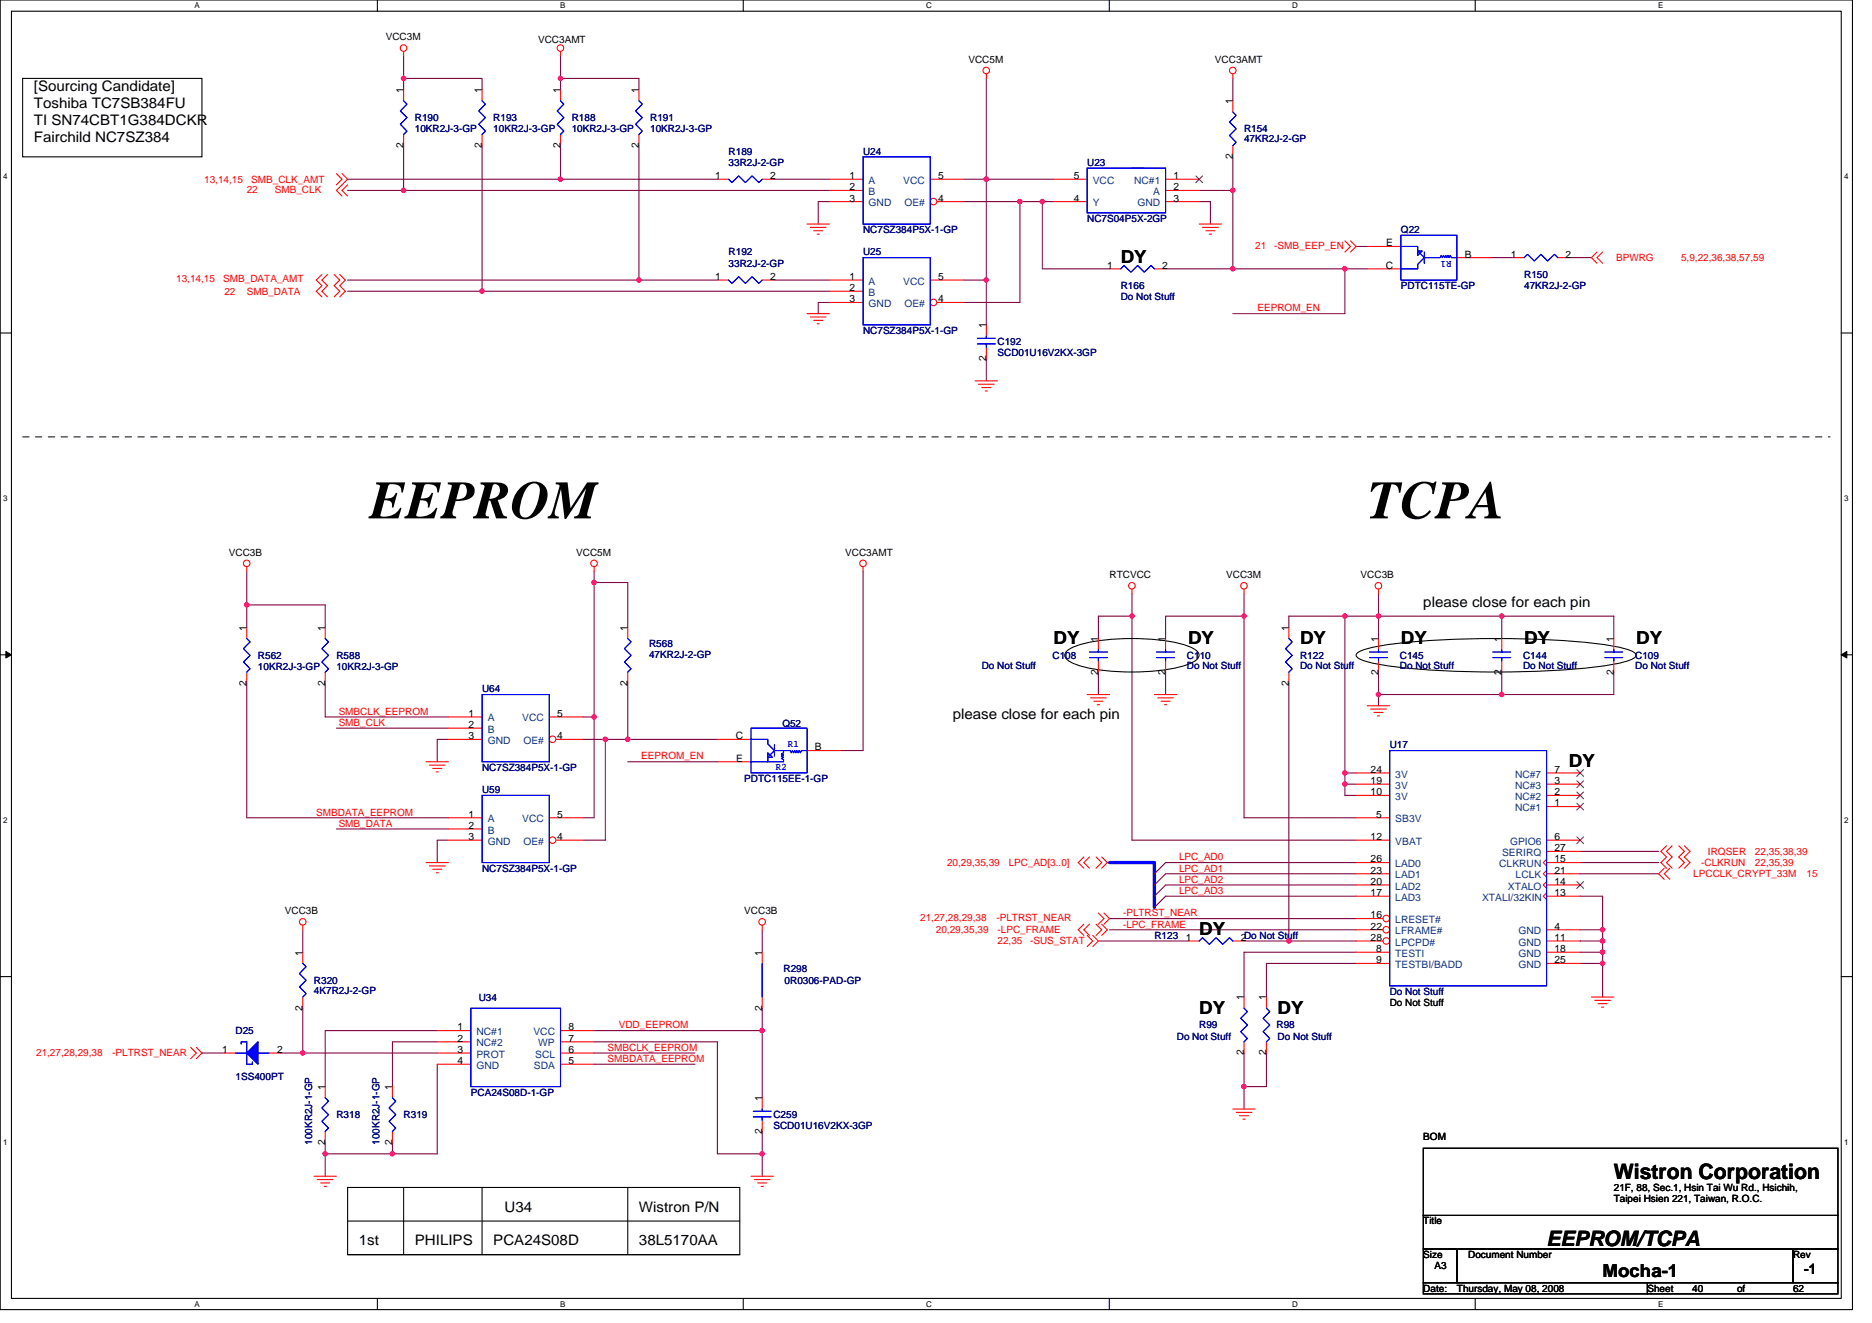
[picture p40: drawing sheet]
<svg xmlns="http://www.w3.org/2000/svg" width="297mm" height="210mm" viewBox="0 0 297 210" stroke-linecap="round" stroke-linejoin="round" font-family="sans-serif">
<defs><g id="words">
<g font-size="8.5">
<text x="58.7" y="82.3">EEPROM</text>
<text x="217" y="82.3">TCPA</text>
</g>
<g font-size="3.4">
<text x="256.1" y="187.1">Wistron Corporation</text>
<text x="245.4" y="197.8">EEPROM/TCPA</text>
</g>
<g font-size="2.8">
<text x="177.8" y="41.8">DY</text>
<text x="167.2" y="102.2">DY</text>
<text x="188.5" y="102.2">DY</text>
<text x="206.3" y="102.2">DY</text>
<text x="222.3" y="102.2">DY</text>
<text x="241.8" y="102.2">DY</text>
<text x="259.6" y="102.2">DY</text>
<text x="249" y="121.8">DY</text>
<text x="190.3" y="148.4">DY</text>
<text x="190.3" y="160.9">DY</text>
<text x="202.7" y="160.9">DY</text>
<text x="254.3" y="202.7">Mocha-1</text>
</g>
<g font-size="2.3">
<text x="5.4" y="14.5">[Sourcing Candidate]</text>
<text x="5.4" y="17.2">Toshiba TC7SB384FU</text>
<text x="5.4" y="19.9">TI SN74CBT1G384DCKR</text>
<text x="5.4" y="22.5">Fairchild NC7SZ384</text>
<text x="225.8" y="96.3">please close for each pin</text>
<text x="151.2" y="114.1">please close for each pin</text>
<text x="56.9" y="197.7">1st</text>
<text x="65.8" y="197.7">PHILIPS</text>
<text x="78.3" y="197.7">PCA24S08D</text>
<text x="80" y="192.3">U34</text>
<text x="101.4" y="197.7">38L5170AA</text>
<text x="101.4" y="192.3">Wistron P/N</text>
<text x="286.3" y="202.2">-1</text>
</g>
<g font-size="1.6">
<text x="61.2" y="6.4">VCC3M</text>
<text x="85.4" y="6.8">VCC3AMT</text>
<text x="153.7" y="9.9">VCC5M</text>
<text x="192.8" y="9.9">VCC3AMT</text>
<text x="64" y="14.8" transform="rotate(-90 64 14.8)">1</text>
<text x="76.5" y="14.8" transform="rotate(-90 76.5 14.8)">1</text>
<text x="88.9" y="14.8" transform="rotate(-90 88.9 14.8)">1</text>
<text x="101.4" y="14.8" transform="rotate(-90 101.4 14.8)">1</text>
<text x="195.6" y="16.5" transform="rotate(-90 195.6 16.5)">1</text>
<text x="64" y="23.5" transform="rotate(-90 64 23.5)">2</text>
<text x="76.5" y="23.5" transform="rotate(-90 76.5 23.5)">2</text>
<text x="88.9" y="23.5" transform="rotate(-90 88.9 23.5)">2</text>
<text x="101.4" y="23.5" transform="rotate(-90 101.4 23.5)">2</text>
<text x="113.5" y="28.4">1</text>
<text x="122.2" y="28.4">2</text>
<text x="134.8" y="28.4">1</text>
<text x="148.9" y="28.4">5</text>
<text x="170.4" y="28.4">5</text>
<text x="186.2" y="28.4">1</text>
<text x="195.6" y="25.3" transform="rotate(-90 195.6 25.3)">2</text>
<text x="134.8" y="30.2">2</text>
<text x="134.8" y="32">3</text>
<text x="148.9" y="32">4</text>
<text x="170.4" y="32">4</text>
<text x="186.2" y="30.2">2</text>
<text x="186.2" y="32">3</text>
<text x="220" y="39.1">E</text>
<text x="232.4" y="40.9">B</text>
<text x="239.7" y="40.9">1</text>
<text x="248.4" y="40.9">2</text>
<text x="113.5" y="44.4">1</text>
<text x="122.2" y="44.4">2</text>
<text x="134.8" y="44.4">1</text>
<text x="134.8" y="46.2">2</text>
<text x="134.8" y="48">3</text>
<text x="148.9" y="48">4</text>
<text x="148.9" y="44.4">5</text>
<text x="175.7" y="42.7">1</text>
<text x="184.4" y="42.7">2</text>
<text x="219.9" y="42.7">C</text>
<text x="156.5" y="52.1" transform="rotate(-90 156.5 52.1)">1</text>
<text x="156.5" y="57.3" transform="rotate(-90 156.5 57.3)">2</text>
<text x="36.3" y="88.2">VCC3B</text>
<text x="91.4" y="88.2">VCC5M</text>
<text x="134.1" y="88.2">VCC3AMT</text>
<text x="176.1" y="91.7">RTCVCC</text>
<text x="194.6" y="91.7">VCC3M</text>
<text x="215.9" y="91.7">VCC3B</text>
<text x="39.1" y="100.1" transform="rotate(-90 39.1 100.1)">1</text>
<text x="51.6" y="100.1" transform="rotate(-90 51.6 100.1)">1</text>
<text x="99.6" y="100.1" transform="rotate(-90 99.6 100.1)">1</text>
<text x="174.3" y="101.9" transform="rotate(-90 174.3 101.9)">1</text>
<text x="184.9" y="101.9" transform="rotate(-90 184.9 101.9)">1</text>
<text x="204.5" y="100.1" transform="rotate(-90 204.5 100.1)">1</text>
<text x="218.7" y="101.9" transform="rotate(-90 218.7 101.9)">1</text>
<text x="238.3" y="101.9" transform="rotate(-90 238.3 101.9)">1</text>
<text x="256" y="101.9" transform="rotate(-90 256 101.9)">1</text>
<text x="174.3" y="107.1" transform="rotate(-90 174.3 107.1)">2</text>
<text x="184.9" y="107.1" transform="rotate(-90 184.9 107.1)">2</text>
<text x="218.7" y="107.1" transform="rotate(-90 218.7 107.1)">2</text>
<text x="238.3" y="107.1" transform="rotate(-90 238.3 107.1)">2</text>
<text x="256" y="107.1" transform="rotate(-90 256 107.1)">2</text>
<text x="39.1" y="108.8" transform="rotate(-90 39.1 108.8)">2</text>
<text x="51.6" y="108.8" transform="rotate(-90 51.6 108.8)">2</text>
<text x="74.4" y="113.8">1</text>
<text x="88.4" y="113.8">5</text>
<text x="99.6" y="108.8" transform="rotate(-90 99.6 108.8)">2</text>
<text x="204.5" y="108.8" transform="rotate(-90 204.5 108.8)">2</text>
<text x="74.4" y="115.5">2</text>
<text x="74.4" y="117.3">3</text>
<text x="88.4" y="117.3">4</text>
<text x="116.8" y="117.3">C</text>
<text x="129.3" y="119.1">B</text>
<text x="116.8" y="120.9">E</text>
<text x="217.5" y="124.4">19</text>
<text x="217.5" y="122.7">24</text>
<text x="246.7" y="124.4">3</text>
<text x="246.7" y="122.7">7</text>
<text x="74.4" y="129.8">1</text>
<text x="74.4" y="131.6">2</text>
<text x="88.4" y="129.8">5</text>
<text x="217.5" y="126.2">10</text>
<text x="218.4" y="129.8">5</text>
<text x="246.7" y="128">1</text>
<text x="246.7" y="126.2">2</text>
<text x="74.4" y="133.3">3</text>
<text x="88.4" y="133.3">4</text>
<text x="217.5" y="133.3">12</text>
<text x="217.5" y="136.9">26</text>
<text x="246.7" y="136.9">15</text>
<text x="246.7" y="133.3">6</text>
<text x="246.7" y="135.1">27</text>
<text x="217.5" y="142.2">17</text>
<text x="217.5" y="140.4">20</text>
<text x="217.5" y="138.7">23</text>
<text x="246.7" y="140.4">14</text>
<text x="246.7" y="138.7">21</text>
<text x="246.7" y="142.2">13</text>
<text x="45.2" y="145.1">VCC3B</text>
<text x="118.1" y="145.1">VCC3B</text>
<text x="188.1" y="149.3">1</text>
<text x="196.9" y="149.3">2Do Not Stuff</text>
<text x="217.5" y="145.8">16</text>
<text x="217.5" y="147.6">22</text>
<text x="217.5" y="149.3">28</text>
<text x="246.7" y="147.6">4</text>
<text x="246.7" y="149.3">11</text>
<text x="48" y="151.7" transform="rotate(-90 48 151.7)">1</text>
<text x="120.9" y="151.7" transform="rotate(-90 120.9 151.7)">1</text>
<text x="218.4" y="151.1">8</text>
<text x="218.4" y="152.9">9</text>
<text x="246.7" y="151.1">18</text>
<text x="246.7" y="152.9">25</text>
<text x="48" y="160.4" transform="rotate(-90 48 160.4)">2</text>
<text x="120.9" y="160.4" transform="rotate(-90 120.9 160.4)">2</text>
<text x="197.4" y="158.8" transform="rotate(-90 197.4 158.8)">1</text>
<text x="200.9" y="158.8" transform="rotate(-90 200.9 158.8)">1</text>
<text x="220.5" y="159.7">Do Not Stuff</text>
<text x="35.2" y="167.1">1</text>
<text x="44" y="167.1">2</text>
<text x="72.6" y="163.6">1</text>
<text x="72.6" y="165.3">2</text>
<text x="72.6" y="167.1">3</text>
<text x="90.2" y="167.1">6</text>
<text x="90.2" y="163.6">8</text>
<text x="90.2" y="165.3">7</text>
<text x="197.4" y="167.5" transform="rotate(-90 197.4 167.5)">2</text>
<text x="200.9" y="167.5" transform="rotate(-90 200.9 167.5)">2</text>
<text x="51.6" y="173" transform="rotate(-90 51.6 173)">1</text>
<text x="62.2" y="173" transform="rotate(-90 62.2 173)">1</text>
<text x="72.6" y="168.9">4</text>
<text x="90.2" y="168.9">5</text>
<text x="120.9" y="180" transform="rotate(-90 120.9 180)">2</text>
<text x="120.9" y="174.8" transform="rotate(-90 120.9 174.8)">1</text>
<text x="51.6" y="181.7" transform="rotate(-90 51.6 181.7)">2</text>
<text x="62.2" y="181.7" transform="rotate(-90 62.2 181.7)">2</text>
<text x="225.8" y="181">BOM</text>
<text x="256.1" y="189">21F, 88, Sec.1, Hsin Tai Wu Rd., Hsichih,</text>
<text x="256.1" y="190.8">Taipei Hsien 221, Taiwan, R.O.C.</text>
<text x="225.8" y="194.3">Title</text>
<text x="225.8" y="199.7">Size</text>
<text x="227.6" y="201.4">A3</text>
<text x="233" y="199.7">Document Number</text>
<text x="284.5" y="199.7">Rev</text>
<text x="225.8" y="205">Date:</text>
<text x="231.2" y="205">Thursday, May 08, 2008</text>
<text x="261.4" y="205">Sheet</text>
<text x="268.5" y="205">40</text>
<text x="275.6" y="205">of</text>
<text x="284.5" y="205">62</text>
</g>
<g font-size="1.6" fill="#000080">
<text x="65.8" y="19.2">R190</text>
<text x="65.8" y="21">10KR2J-3-GP</text>
<text x="78.3" y="19.2">R193</text>
<text x="78.3" y="21">10KR2J-3-GP</text>
<text x="90.7" y="19.2">R188</text>
<text x="90.7" y="21">10KR2J-3-GP</text>
<text x="103.2" y="19.2">R191</text>
<text x="103.2" y="21">10KR2J-3-GP</text>
<text x="197.4" y="21">R154</text>
<text x="197.4" y="22.6">47KR2J-2-GP</text>
<text x="115.6" y="24.5">R189</text>
<text x="115.6" y="26.3">33R2J-2-GP</text>
<text x="136.9" y="24.5">U24</text>
<text x="172.5" y="26.3">U23</text>
<text x="172.5" y="35.2">NC7S04P5X-2GP</text>
<text x="115.6" y="40.5">R192</text>
<text x="136.9" y="40.5">U25</text>
<text x="136.9" y="37">NC7SZ384P5X-1-GP</text>
<text x="222.3" y="37">Q22</text>
<text x="115.6" y="42.3">33R2J-2-GP</text>
<text x="177.8" y="45.9">R166</text>
<text x="177.8" y="47.6">Do Not Stuff</text>
<text x="222.3" y="45.9">PDTC115TE-GP</text>
<text x="241.8" y="44.1">R150</text>
<text x="241.8" y="45.9">47KR2J-2-GP</text>
<text x="136.9" y="53">NC7SZ384P5X-1-GP</text>
<text x="158.3" y="54.8">C192</text>
<text x="158.3" y="56.5">SCD01U16V2KX-3GP</text>
<text x="40.9" y="104.5">R562</text>
<text x="40.9" y="106.3">10KR2J-3-GP</text>
<text x="53.4" y="104.5">R588</text>
<text x="53.4" y="106.3">10KR2J-3-GP</text>
<text x="103" y="102.8">R568</text>
<text x="103" y="104.4">47KR2J-2-GP</text>
<text x="155.8" y="106.2">Do Not Stuff</text>
<text x="167" y="104.5">C108</text>
<text x="188.3" y="104.5">C110</text>
<text x="188.3" y="106.2">Do Not Stuff</text>
<text x="206.3" y="104.5">R122</text>
<text x="206.3" y="106.2">Do Not Stuff</text>
<text x="222.1" y="104.5">C145</text>
<text x="222.1" y="106.2">Do Not Stuff</text>
<text x="241.7" y="104.5">C144</text>
<text x="241.7" y="106.2">Do Not Stuff</text>
<text x="259.5" y="104.5">C109</text>
<text x="259.5" y="106.2">Do Not Stuff</text>
<text x="76.5" y="109.9">U64</text>
<text x="124.1" y="115.4">Q52</text>
<text x="220.5" y="118.8">U17</text>
<text x="76.5" y="125.9">U59</text>
<text x="76.5" y="122.3">NC7SZ384P5X-1-GP</text>
<text x="118.1" y="124.1">PDTC115EE-1-GP</text>
<text x="76.5" y="138.3">NC7SZ384P5X-1-GP</text>
<text x="183.2" y="149">R123</text>
<text x="124.3" y="154.3">R298</text>
<text x="49.8" y="156.1">R320</text>
<text x="49.8" y="157.7">4K7R2J-2-GP</text>
<text x="76" y="158.9">U34</text>
<text x="124.5" y="156.1">0R0306-PAD-GP</text>
<text x="220.5" y="157.9">Do Not Stuff</text>
<text x="37.4" y="164.1">D25</text>
<text x="186.7" y="165">Do Not Stuff</text>
<text x="190.3" y="163.2">R99</text>
<text x="202.6" y="163.2">R98</text>
<text x="202.7" y="165">Do Not Stuff</text>
<text x="37.4" y="171.4">1SS400PT</text>
<text x="74.7" y="173.9">PCA24S08D-1-GP</text>
<text x="53.4" y="177.4">R318</text>
<text x="64" y="177.4">R319</text>
<text x="122.7" y="177.4">C259</text>
<text x="122.7" y="179.2">SCD01U16V2KX-3GP</text>
<text x="49.5" y="181.7" transform="rotate(-90 49.5 181.7)">100KR2J-1-GP</text>
<text x="60.2" y="181.7" transform="rotate(-90 60.2 181.7)">100KR2J-1-GP</text>
</g>
<g font-size="1.6" fill="#f00">
<text x="32.4" y="29">13,14,15</text>
<text x="39.9" y="29">SMB_CLK_AMT</text>
<text x="39.2" y="30.6">22</text>
<text x="43.6" y="30.6">SMB_CLK</text>
<text x="199.2" y="39.5">21</text>
<text x="202.2" y="39.5">-SMB_EEP_EN</text>
<text x="256.4" y="41.4">BPWRG</text>
<text x="266.7" y="41.4">5,9,22,36,38,57,59</text>
<text x="28" y="44.8">13,14,15</text>
<text x="35.4" y="44.8">SMB_DATA_AMT</text>
<text x="35.6" y="46.8">22</text>
<text x="39.2" y="46.8">SMB_DATA</text>
<text x="199.5" y="49.4">EEPROM_EN</text>
<text x="53.7" y="113.4">SMBCLK_EEPROM</text>
<text x="53.7" y="115.2">SMB_CLK</text>
<text x="101.7" y="120.5">EEPROM_EN</text>
<text x="50.2" y="129.4">SMBDATA_EEPROM</text>
<text x="53.7" y="131.2">SMB_DATA</text>
<text x="150.3" y="137.4">20,29,35,39</text>
<text x="160.1" y="137.4">LPC_AD[3..0]</text>
<text x="187.1" y="136.5">LPC_AD0</text>
<text x="269.9" y="137.4">-CLKRUN</text>
<text x="271" y="135.7">IRQSER</text>
<text x="278.5" y="137.4">22,35,39</text>
<text x="278.5" y="135.7">22,35,38,39</text>
<text x="187.1" y="138.3">LPC_AD1</text>
<text x="187.1" y="140.1">LPC_AD2</text>
<text x="187.1" y="141.9">LPC_AD3</text>
<text x="268.7" y="139.2">LPCCLK_CRYPT_33M</text>
<text x="286.7" y="139.2">15</text>
<text x="146" y="146.2">21,27,28,29,38</text>
<text x="148.5" y="148.1">20,29,35,39</text>
<text x="158.1" y="146.2">-PLTRST_NEAR</text>
<text x="158.3" y="149.9">22,35</text>
<text x="158.3" y="148.1">-LPC_FRAME</text>
<text x="163.4" y="149.9">-SUS_STAT</text>
<text x="178.2" y="147.2">-LPC_FRAME</text>
<text x="178.2" y="145.4">-PLTRST_NEAR</text>
<text x="5.7" y="167.7">21,27,28,29,38</text>
<text x="17.8" y="167.7">-PLTRST_NEAR</text>
<text x="96.4" y="166.8">SMBCLK_EEPROM</text>
<text x="98.2" y="163.2">VDD_EEPROM</text>
<text x="96.4" y="168.6">SMBDATA_EEPROM</text>
</g>
<g font-size="1.6" fill="#004080">
<text x="137.8" y="29.2">A</text>
<text x="143.3" y="29.2">VCC</text>
<text x="173.4" y="29.2">VCC</text>
<text x="180" y="29.2">NC#1</text>
<text x="137.8" y="30.9">B</text>
<text x="137.8" y="32.7">GND</text>
<text x="143.5" y="32.7">OE#</text>
<text x="173.4" y="32.7">Y</text>
<text x="180.5" y="32.7">GND</text>
<text x="183" y="30.9">A</text>
<text x="137.8" y="45.2">A</text>
<text x="137.8" y="46.9">B</text>
<text x="143.3" y="45.2">VCC</text>
<text x="137.8" y="48.7">GND</text>
<text x="143.5" y="48.7">OE#</text>
<text x="77.4" y="114.5">A</text>
<text x="77.4" y="116.3">B</text>
<text x="77.4" y="118.1">GND</text>
<text x="82.9" y="114.5">VCC</text>
<text x="83.1" y="118.1">OE#</text>
<text x="221.4" y="125.2">3V</text>
<text x="221.4" y="123.4">3V</text>
<text x="240.4" y="125.2">NC#3</text>
<text x="240.4" y="123.4">NC#7</text>
<text x="77.4" y="130.5">A</text>
<text x="82.9" y="130.5">VCC</text>
<text x="221.4" y="130.5">SB3V</text>
<text x="221.4" y="127">3V</text>
<text x="240.4" y="128.7">NC#1</text>
<text x="240.4" y="127">NC#2</text>
<text x="77.4" y="132.3">B</text>
<text x="77.4" y="134.1">GND</text>
<text x="83.1" y="134.1">OE#</text>
<text x="221.4" y="134.1">VBAT</text>
<text x="221.4" y="137.6">LAD0</text>
<text x="237.9" y="137.6">CLKRUN</text>
<text x="238.3" y="135.8">SERIRQ</text>
<text x="239.6" y="134.1">GPIO6</text>
<text x="221.4" y="143">LAD3</text>
<text x="221.4" y="141.2">LAD2</text>
<text x="221.4" y="139.4">LAD1</text>
<text x="235.2" y="143">XTALI/32KIN</text>
<text x="239.3" y="141.2">XTALO</text>
<text x="240.5" y="139.4">LCLK</text>
<text x="221.4" y="146.5">LRESET#</text>
<text x="221.4" y="148.3">LFRAME#</text>
<text x="240.9" y="148.3">GND</text>
<text x="221.4" y="151.8">TESTI</text>
<text x="221.4" y="153.6">TESTBI/BADD</text>
<text x="221.4" y="150.1">LPCPD#</text>
<text x="240.9" y="150.1">GND</text>
<text x="240.9" y="151.8">GND</text>
<text x="240.9" y="153.6">GND</text>
<text x="75.6" y="164.3">NC#1</text>
<text x="75.6" y="166.1">NC#2</text>
<text x="75.6" y="167.9">PROT</text>
<text x="84.6" y="164.3">VCC</text>
<text x="84.9" y="167.9">SCL</text>
<text x="85.4" y="166.1">WP</text>
<text x="75.6" y="169.6">GND</text>
<text x="84.7" y="169.6">SDA</text>
</g>
<g font-size="1.6" fill="#00f">
<text x="230.3" y="41.4" transform="rotate(180 230.3 41.4)">R1</text>
<text x="125" y="118.6">R1</text>
<text x="123.1" y="122.2">R2</text>
</g>
<g font-size="1.3">
<text x="30.8" y="1.3">A</text>
<text x="88.9" y="1.3">B</text>
<text x="147" y="1.3">C</text>
<text x="205" y="1.3">D</text>
<text x="263.1" y="1.3">E</text>
<text x=".5" y="28.4">4</text>
<text x="292.6" y="28.4">4</text>
<text x=".5" y="79.5">3</text>
<text x="292.6" y="79.5">3</text>
<text x=".5" y="130.6">2</text>
<text x="292.6" y="130.6">2</text>
<text x=".5" y="181.7">1</text>
<text x="292.6" y="181.7">1</text>
<text x="30.8" y="207.4">A</text>
<text x="88.9" y="207.4">B</text>
<text x="147" y="207.4">C</text>
<text x="205" y="207.4">D</text>
<text x="263.1" y="207.4">E</text>
</g>
</g></defs>
<path d="M0 0h293.9v207.9h-293.9zM1.8 1.8h290.4v204.3h-290.4z" fill="none" stroke="#000" stroke-width=".17"/>
<g fill="#fff">
<path d="M30.8 .2h.9v1.4h-.9z"/>
<path d="M30.8 206.3h.9v1.4h-.9z"/>
</g>
<path d="M59.9 0v1.8M59.9 206.1v1.8" fill="none" stroke="#000" stroke-width=".17"/>
<g fill="#fff">
<path d="M88.9 .2h.8v1.4h-.8z"/>
<path d="M88.9 206.3h.8v1.4h-.8z"/>
</g>
<path d="M117.9 0v1.8M117.9 206.1v1.8" fill="none" stroke="#000" stroke-width=".17"/>
<g fill="#fff">
<path d="M147 .2h.9v1.4h-.9z"/>
<path d="M147 206.3h.9v1.4h-.9z"/>
</g>
<path d="M176 0v1.8M176 206.1v1.8" fill="none" stroke="#000" stroke-width=".17"/>
<g fill="#fff">
<path d="M205 .2h.9v1.4h-.9z"/>
<path d="M205 206.3h.9v1.4h-.9z"/>
</g>
<path d="M234.1 0v1.8M234.1 206.1v1.8" fill="none" stroke="#000" stroke-width=".17"/>
<g fill="#fff">
<path d="M263.1 .2h.8v1.4h-.8z"/>
<path d="M263.1 206.3h.8v1.4h-.8z"/>
<path d="M.5 27.3h.7v1.4h-.7z"/>
<path d="M292.6 27.3h.7v1.4h-.7z"/>
<path d="M.5 78.4h.7v1.4h-.7z"/>
<path d="M292.6 78.4h.7v1.4h-.7z"/>
</g>
<path d="M0 52.9h1.8M292.2 52.9h1.7" fill="none" stroke="#000" stroke-width=".17"/>
<g fill="#fff">
<path d="M.5 129.5h.7v1.4h-.7z"/>
<path d="M292.6 129.5h.7v1.4h-.7z"/>
</g>
<path d="M0 103.9h1.8M292.2 103.9h1.7" fill="none" stroke="#000" stroke-width=".17"/>
<path d="M.9 103.4l.9 .5-.9 .5zM292.2 103.9l.8-.5v1z" fill="#000" stroke="#000" stroke-width=".16"/>
<g fill="#fff">
<path d="M.5 180.5h.7v1.4h-.7z"/>
<path d="M292.6 180.5h.7v1.4h-.7z"/>
</g>
<g fill="none" stroke="#000" stroke-width=".17">
<path d="M3.6 12.4h28.4v12.5h-28.4zM179.6 26.7h1.8M181.4 33.8h1.8M169.4 103.2a12.6 12.6 0 0 1 5.7-1.6 33.6 33.6 0 0 1 13.4 1 2.16 2.16 0 0 1 1.8 1.4 2.17 2.17 0 0 1-1.8 1.4 33.5 33.5 0 0 1-14.7 .8 11.1 11.1 0 0 1-4.4-1.4 .87 .87 0 0 1 0-1.6zM215.3 103.7a6.4 6.4 0 0 1 2.9-1 130.2 130.2 0 0 1 26.2-1.2 72.5 72.5 0 0 1 13.2 1.4l1.5 .5 .4 .3 .1 .3-.1 .3a6.4 6.4 0 0 1-2.9 1 129 129 0 0 1-26.2 1.2 71.8 71.8 0 0 1-13.2-1.4l-1.5-.5-.4-.3-.1-.3zM0 155h1.8M292.2 155h1.7M55.2 193.8h62.2M55.2 199.1h62.2M55.2 188.5h62.2v10.6h-62.2zM64 188.5v10.6M76.5 188.5v10.6"/>
<path d="M99.6 188.5v10.6M225.8 198.2h5.4v5.4h-5.4zM225.8 182.2h65.8v10.7h-65.8zM225.8 192.9h65.8v5.3h-65.8zM231.2 198.2h53.3v5.4h-53.3zM284.5 198.2h7.1v5.4h-7.1zM225.8 203.6h35.6v1.8h-35.6zM261.4 203.6h30.2v1.8h-30.2z"/>
</g>
<g fill="none" stroke="#800040" stroke-width=".17">
<path d="M64 8.9v3.5M64 12.4h12.5v1.8M64 12.4v1.8M88.9 12.4h12.5v1.8M88.9 8.9v3.5M88.9 12.4v1.8M156.5 12.4v16M195.6 12.4v3.6M55.2 28.4h33.7M55.2 30.2h8.8M64 30.2h67.6M64 23.1v7.1"/>
<path d="M76.5 23.1v23.1M88.9 23.1v5.3M88.9 28.4h24.9M101.4 23.1v21.3h12.4M122.7 28.4h8.9M131.6 32h-1.8v3.6M152.9 28.4h3.6M152.9 32h8.9M156.5 28.4h10.7M156.5 28.4v16M161.8 32v16h-8.9M161.8 32h3.6"/>
<path d="M165.4 32h1.8M165.4 32v10.7h10.7M190.3 30.2h5.3M190.3 32h1.8v3.6M195.6 24.9v5.3M195.6 30.2v12.5M215.2 39.1h1.8M55.2 46.2h21.3M55.2 44.4h46.2M76.5 46.2h55.1M122.7 44.4h8.9M131.6 48h-1.8v1.8"/>
<path d="M152.9 44.4h3.6M156.5 56.9v3.6M156.5 44.5v7.1M185 42.7h10.6M195.6 42.7h17.8M213.4 42.7v7.1h-17.8M213.4 42.7h3.6M236.5 40.9h3.6M249 40.9h3.5M39.2 96h12.4v3.6M39.2 96v3.6M39.2 90.7v5.3"/>
<path d="M94.3 92.5v21.3M94.3 92.5h5.3v7.1M94.3 90.7v1.8M136.9 90.7v28.4h-3.5M179.6 94.2v3.6M197.4 94.2v3.6h-12.4v3.5M197.4 97.8v32h17.8M213.4 97.8v28.4h1.8M218.7 97.8h-14.2v1.8M218.7 97.8v3.5M218.7 94.2v3.6M218.7 97.8h19.6"/>
<path d="M238.3 97.8h17.8v3.5M238.3 97.8v3.5M39.2 108.5v21.3h32M51.6 108.5v5.3h19.6M53.4 115.6h17.8M71.2 117.3h-1.8v3.6M92.5 113.8h1.8M92.5 117.3h3.6v16h-3.6M94.3 113.8v16h-1.8M96.1 117.3h3.5M99.6 117.3h14.2M99.6 108.5v8.8"/>
<path d="M174.3 101.3v-3.5h5.3v35.5h35.6M174.3 106.7v3.5M185 106.7v3.5M204.5 108.5v40.9M218.7 110.2v1.8M218.7 106.7v3.5M238.3 106.7v3.5h-19.6M256.1 106.7v3.5h-17.8M53.4 131.6h17.8M71.2 133.4h-1.8v3.5M99.6 120.9h14.2M213.4 122.7h1.8"/>
<path d="M213.4 124.5h1.8M215.2 138.7h-30.2l-1.8 1.8M215.2 136.9h-30.2l-1.8 1.8M250.7 138.7h12.5M250.7 135.1h12.5M250.7 136.9h12.5M48 147.6v3.5M120.9 147.6v3.5M174.3 149.4h14.2M176.1 147.6h39.1M176.1 145.8h39.1M197.4 149.4h7.1"/>
<path d="M204.5 149.4h10.7M215.2 151.1h-17.8v7.1M215.2 152.9h-14.2v5.3M215.2 140.5h-30.2l-1.8 1.7M215.2 142.2h-30.2l-1.8 1.8M250.7 142.2h3.6v5.4M250.7 147.6h3.6M250.7 149.4h3.6M250.7 151.1h3.6M250.7 152.9h3.6M254.3 147.6v1.8M254.3 151.1v1.8"/>
<path d="M254.3 152.9v5.3M254.3 149.4v1.7M32 167.1h3.6M44.5 167.1h3.5M48 160v7.1h21.4M69.4 163.6h-17.8v8.9M69.4 165.4h-7.1v7.1M69.4 168.9v14.2h-7.1M94.3 165.4h19.5v17.7h7.1M94.3 163.6h26.6M94.3 167.1h16M94.3 168.9h16"/>
<path d="M120.9 163.6v10.6M120.9 179.6v3.5M120.9 160v3.6M197.4 172.5v3.5M197.4 167.1v5.4M201 167.1v5.4h-3.6M51.6 183.1v3.6M51.6 183.1h10.7M51.6 181.4v1.7M62.3 181.4v1.7M120.9 183.1v3.6"/>
</g>
<g fill="#f0f" stroke="#f0f" stroke-width=".17">
<circle cx="48" cy="167.1" r=".35"/>
<circle cx="94.3" cy="92.4" r=".35"/>
<circle cx="94.3" cy="113.8" r=".35"/>
<circle cx="99.6" cy="117.3" r=".35"/>
<circle cx="156.5" cy="28.4" r=".35"/>
<circle cx="165.4" cy="32" r=".35"/>
<circle cx="195.6" cy="42.7" r=".35"/>
<circle cx="88.9" cy="28.4" r=".35"/>
<circle cx="101.4" cy="44.4" r=".35"/>
<circle cx="88.9" cy="12.4" r=".35"/>
<circle cx="76.5" cy="46.2" r=".35"/>
<circle cx="64" cy="30.2" r=".35"/>
<circle cx="39.1" cy="96" r=".35"/>
<circle cx="64" cy="12.4" r=".35"/>
<circle cx="161.8" cy="32" r=".35"/>
<circle cx="156.5" cy="44.4" r=".35"/>
<circle cx="195.6" cy="30.2" r=".35"/>
<circle cx="51.6" cy="183.1" r=".35"/>
<circle cx="62.3" cy="183.1" r=".35"/>
<circle cx="120.9" cy="163.6" r=".35"/>
<circle cx="120.9" cy="183.1" r=".35"/>
<circle cx="213.4" cy="42.7" r=".35"/>
<circle cx="179.6" cy="97.8" r=".35"/>
<circle cx="213.4" cy="124.4" r=".35"/>
<circle cx="204.5" cy="149.3" r=".35"/>
<circle cx="213.4" cy="122.7" r=".35"/>
<circle cx="213.4" cy="97.8" r=".35"/>
<circle cx="197.4" cy="172.5" r=".35"/>
<circle cx="254.3" cy="147.6" r=".35"/>
<circle cx="254.3" cy="152.9" r=".35"/>
<circle cx="254.3" cy="151.1" r=".35"/>
<circle cx="254.3" cy="149.3" r=".35"/>
<circle cx="218.7" cy="97.8" r=".35"/>
<circle cx="96" cy="117.3" r=".35"/>
<circle cx="238.3" cy="97.8" r=".35"/>
<circle cx="238.3" cy="110.2" r=".35"/>
<circle cx="218.7" cy="110.2" r=".35"/>
<circle cx="197.4" cy="97.8" r=".35"/>
</g>
<path d="M176.1 136.9h7.1v7.1" fill="none" stroke="#00f" stroke-width=".53"/>
<g fill="none" stroke="#f00" stroke-width=".17">
<path d="M64 8.2v.7M88.9 8.2v.7M156.5 11.7v.7M195.6 11.7v.7M53.4 27.6l.9 .8-.9 .9M54.3 27.6l.9 .8-1.8 1.8 .9 .9M55.2 29.3l-.9 .9 .9 .9M128.1 35.6h3.5M128.6 36.1h2.5M129.1 36.6h1.5M129.7 37.2h.3M190.3 35.6h3.5"/>
<path d="M190.8 36.1h2.5M191.3 36.6h1.5M191.9 37.2h.3M213.4 38.2l.9 .9-.9 .9M214.3 38.2l.9 .9-.9 .9M51.1 43.6l-.9 .8 .9 .9-.9 .9 .9 .9M52 43.6l-.9 .8 .9 .9-.9 .9 .9 .9M53 43.6l.9 .8-.9 .9 .9 .9-.9 .9M53.9 43.6l.9 .8-.9 .9 .9 .9-.9 .9M128.1 49.8h3.5M128.6 50.3h2.5M129.1 50.8h1.5"/>
<path d="M129.7 51.4h.3M253.4 40l-.9 .9 .9 .9M254.3 40l-.9 .9 .9 .9M154.7 60.5h3.6M155.3 61h2.5M155.8 61.5h1.4M156.3 62.1h.4M39.2 90v.7M94.3 90v.7M136.9 90v.7M179.6 93.5v.7M197.4 93.5v.7"/>
<path d="M218.7 93.5v.7M172.5 110.2h3.6M173 110.8h2.5M173.6 111.3h1.4M174.1 111.8h.4M183.2 110.2h3.5M183.7 110.8h2.5M184.2 111.3h1.5M184.8 111.8h.3M217 112h3.5M217.5 112.5h2.5M218 113.1h1.5"/>
<path d="M218.6 113.6h.3M67.6 120.9h3.6M67.6 136.9h3.6M68.1 121.4h2.5M68.1 137.4h2.5M68.7 122h1.4M68.7 138h1.4M69.2 122.5h.4M69.2 138.5h.4M172 136l-.9 .9 .9 .9M172.9 136l-.9 .9 .9 .9M173.9 136l.9 .9-.9 .9"/>
<path d="M174.8 136l.9 .9-.9 .9M215.2 126.2h5.3M215.2 129.8h5.3M215.2 133.3h5.3M245.4 139.9l-.5 .6 .5 .5M245.4 136.4l-.5 .5 .5 .5M245.4 128h5.3M245.4 126.2h5.3M245.4 124.5h5.3M245.4 133.3h5.3M245.4 122.7h5.3M245.4 136.9h5.3"/>
<path d="M264.1 137.8l-.9 .9 .9 .9M264.4 134.2l-.9 .9 .9 .9-.9 .9 .9 .9M265 137.8l-.9 .9 .9 .9M265.3 134.2l-.9 .9 .9 .9-.9 .9 .9 .9M266.4 134.2l.9 .9-.9 .9 .9 .9-.9 .9M267.3 134.2l.9 .9-.9 .9 .9 .9-.9 .9M48 146.9v.7M120.9 146.9v.7M172 146.7l-.9 .9 .9 .9M172.5 148.5l.9 .9-.9 .8M172.9 146.7l-.9 .9 .9 .9M173.4 148.5l.9 .9-.9 .8"/>
<path d="M173.9 146.7l.9 .9-.9 .9M174.3 144.9l.9 .9-.9 .9M174.8 146.7l.9 .9-.9 .9M175.2 144.9l.9 .9-.9 .9M188.5 149.4h1.8M195.6 149.4h1.8M215.2 151.1h5.3M215.2 152.9h5.3M245.4 141.7l-.5 .5 .5 .6M245.4 149.4h5.3M245.4 147.6h5.3M245.4 142.2h5.3"/>
<path d="M245.4 140.5h5.3M252.5 158.2h3.6M253 158.8h2.5M253.6 159.3h1.4M254.1 159.9h.4M30.3 166.2l.9 .9-.9 .9M31.2 166.2l.8 .9-.8 .9M120.9 174.2v1.8M120.9 177.8v1.8M195.6 176h3.6M196.1 176.6h2.5M196.7 177.1h1.4"/>
<path d="M197.2 177.6h.4M49.8 186.7h3.6M50.4 187.2h2.4M50.9 187.7h1.4M51.4 188.3h.4M119.2 186.7h3.5M119.7 187.2h2.5M120.2 187.7h1.5M120.8 188.3h.3"/>
<circle cx="64" cy="7.6" r=".52"/>
<circle cx="88.9" cy="7.6" r=".52"/>
<circle cx="156.5" cy="11.2" r=".52"/>
<circle cx="195.6" cy="11.2" r=".52"/>
<circle cx="39.1" cy="89.4" r=".52"/>
<circle cx="94.3" cy="89.4" r=".52"/>
<circle cx="136.9" cy="89.4" r=".52"/>
<circle cx="179.6" cy="93" r=".52"/>
<circle cx="197.4" cy="93" r=".52"/>
<circle cx="218.7" cy="93" r=".52"/>
<circle cx="48" cy="146.3" r=".52"/>
<circle cx="120.9" cy="146.3" r=".52"/>
</g>
<path d="M3.6 69.3h286.8" fill="none" stroke="#000" stroke-width=".16" stroke-dasharray="1 1 1 1 1 1 1 1"/>
<path d="M190.3 149.4l.5-.6 1.1 1.1 1.1-1.1 1 1.1 1.1-1.1 .5 .6M119.5 177.3h2.9M119.5 176.4h2.9M120.9 176v.4M120.9 177.3v.5" fill="none" stroke="#00f" stroke-width=".17"/>
<path d="M250.2 127.5l1.1 1.1M250.2 125.7l1.1 1.1M250.2 123.9l1.1 1.1M250.2 132.8l1.1 1.1M250.2 122.2l1.1 1M250.2 139.9l1.1 1.1M251.3 127.5l-1.1 1.1M251.3 125.7l-1.1 1.1M251.3 123.9l-1.1 1.1M251.3 132.8l-1.1 1.1M251.3 122.2l-1.1 1M251.3 139.9l-1.1 1.1" fill="none" stroke="#804000" stroke-width=".16"/>
<circle cx="220" cy="145.8" r=".52" fill="#fff" stroke="#f00" stroke-width=".17"/>
<path d="M215.2 124.5h5.3M245.4 138.2l-.5 .5 .5 .5M245.4 138.7h5.3M215.2 145.8h4.3M215.2 142.2h5.3M215.2 140.5h5.3M245.4 151.1h5.3" fill="none" stroke="#f00" stroke-width=".17"/>
<circle cx="220" cy="147.6" r=".52" fill="#fff" stroke="#f00" stroke-width=".17"/>
<path d="M215.2 138.7h5.3M215.2 122.7h5.3M215.2 136.9h5.3M245.4 135.1h5.3M215.2 147.6h4.3M245.4 152.9h5.3" fill="none" stroke="#f00" stroke-width=".17"/>
<circle cx="220" cy="149.3" r=".52" fill="#fff" stroke="#f00" stroke-width=".17"/>
<path d="M88.9 14.2v1.8M88.9 21.3v1.8M217 39.1h5.3M131.6 44.4h5.3M131.6 46.2h5.3M131.6 48h5.3M217 42.7h5.3M231.2 40.9h5.3M215.2 149.4h4.3" fill="none" stroke="#f00" stroke-width=".17"/>
<path d="M88.9 16l.6 .5-1.1 1.1 1.1 1.1-1.1 1 1.1 1.1-.6 .5M222.3 39.1h2.7v.7l1 1.1-1 1.1v.7h-2.7M222.3 37.3h8.9v7.1h-8.9zM225 39.8h.7l-.7 .7zM226 40v1.8v-.9h2.5l.2-.4 .2 .4 .1-.4 .2 .4 .2-.4 .2 .4 .2-.4 .1 .4 .2-.4 .2 .4h.9M220.5 119.1h24.9v37.4h-24.9z" fill="none" stroke="#00f" stroke-width=".17"/>
<circle cx="148.1" cy="48" r=".52" fill="#fff" stroke="#f00" stroke-width=".17"/>
<g fill="none" stroke="#f00" stroke-width=".17">
<path d="M101.4 14.2v1.8M195.6 16v1.8M101.4 21.3v1.8M195.6 23.1v1.8M147.6 44.4h5.3M148.7 48h4.2M113.8 117.3h5.4M128.1 119.1h5.3M71.2 129.8h5.3M71.2 131.6h5.3M71.2 133.3h5.3M113.8 120.9h5.4"/>
<path d="M35.6 167.1h1.8M42.7 167.1h1.8M69.4 163.6h5.3M69.4 165.4h5.3M69.4 167.1h5.3M69.4 168.9h5.3M88.9 163.6h5.4M88.9 165.4h5.4M88.9 167.1h5.4M88.9 168.9h5.4"/>
</g>
<path d="M101.4 16l.5 .5-1 1.1 1 1.1-1 1 1 1.1-.5 .5M195.6 17.8l.5 .5-1 1.1 1 1-1 1.1 1 1.1-.5 .5M136.9 40.9h10.7v10.7h-10.7zM119.2 115.6h8.9v7.1h-8.9zM119.2 117.3h2.6v.8l1.1 1-1.1 1.1v.7h-2.6M121.8 119.5l.8 .7h-.8zM124.3 119.1v.4l-.3 .2 .3 .1-.3 .2 .3 .2-.3 .2 .3 .1v.4h-2.5M128.1 119.1h-.9l-.2 .4-.2-.4-.2 .4-.2-.4-.1 .4-.2-.4-.2 .4-.2-.4-.1 .4-.2-.4h-2.5v-.9v1.8M37.4 167.1h1.8M38.3 165.7v-.3h.9v3.5h.8v-.3M40.9 167.1h1.8M74.7 160h14.2v12.5h-14.2z" fill="none" stroke="#00f" stroke-width=".17"/>
<g fill="#00f" stroke="#00f" stroke-width=".17">
<path d="M39.2 167.1l1.7-1.7v3.5z" fill-rule="evenodd"/>
<path d="M39.2 167.1l1.7-1.7v3.5z" fill-rule="evenodd"/>
</g>
<circle cx="87.7" cy="133.3" r=".52" fill="#fff" stroke="#f00" stroke-width=".17"/>
<path d="M131.6 28.4h5.3M131.6 30.2h5.3M131.6 32h5.3M87.2 129.8h5.3M88.2 133.3h4.3M120.9 151.1v1.8M120.9 158.2v1.8" fill="none" stroke="#f00" stroke-width=".17"/>
<path d="M76.5 126.2h10.7v10.7h-10.7zM120.9 152.9v5.3" fill="none" stroke="#00f" stroke-width=".17"/>
<circle cx="148.1" cy="32" r=".52" fill="#fff" stroke="#f00" stroke-width=".17"/>
<g fill="none" stroke="#f00" stroke-width=".17">
<path d="M113.8 28.4h1.8M120.9 28.4h1.8M147.6 28.4h5.3M148.7 32h4.2M167.2 32h5.3M167.2 28.4h5.3M185 32h5.3M185 28.4h5.3M185 30.2h5.3M113.8 44.4h1.8M120.9 44.4h1.8M156.5 51.6v1.7"/>
<path d="M156.5 55.1v1.8M176.1 42.7h1.7M183.2 42.7h1.8M240.1 40.9h1.7M247.2 40.9h1.8M51.6 99.6v1.7M99.6 99.6v1.7M51.6 106.7v1.8M71.2 113.8h5.3M71.2 115.6h5.3M71.2 117.3h5.3M99.6 106.7v1.8"/>
<path d="M174.3 101.3v1.8M174.3 104.9v1.8M185 101.3v1.8M185 104.9v1.8M218.7 101.3v1.8M218.7 104.9v1.8M238.3 101.3v1.8M238.3 104.9v1.8M256.1 101.3v1.8M256.1 104.9v1.8M48 151.1v1.8M48 158.2v1.8"/>
<path d="M197.4 158.2v1.8M201 158.2v1.8M51.6 172.5v1.7M51.6 179.6v1.8M62.3 172.5v1.7M62.3 179.6v1.8M197.4 165.4v1.7M201 165.4v1.7"/>
</g>
<g fill="none" stroke="#00f" stroke-width=".17">
<path d="M115.6 28.4l.5 .6 1.1-1.1 1.1 1.1 1-1.1 1.1 1.1 .5-.6M136.9 24.9h10.7v10.7h-10.7zM172.5 26.7h12.5v7.1h-12.5zM115.6 44.4l.5 .6 1.1-1.1 1.1 1.1 1-1.1 1.1 1.1 .5-.6M155.1 54.6h2.8M155.1 53.7h2.8M156.5 53.3v.4M156.5 54.6v.5M177.8 42.7l.6-.6 1 1.1 1.1-1.1 1.1 1.1 1-1.1 .6 .6M241.8 40.9l.6-.5 1.1 1 1-1 1.1 1 1.1-1 .5 .5M51.6 101.3l.5 .6-1 1.1 1 1-1 1.1 1 1.1-.5 .5M99.6 101.3l.5 .6-1 1.1 1 1-1 1.1 1 1.1-.5 .5"/>
<path d="M172.9 104.4h2.8M172.9 103.5h2.8M174.3 103.1v.4M174.3 104.4v.5M183.5 104.4h2.9M183.5 103.5h2.9M185 103.1v.4M185 104.4v.5M217.3 104.4h2.9M217.3 103.5h2.9M218.7 103.1v.4M218.7 104.4v.5"/>
<path d="M236.9 104.4h2.8M236.9 103.5h2.8M238.3 103.1v.4M238.3 104.4v.5M254.7 104.4h2.8M254.7 103.5h2.8M256.1 103.1v.4M256.1 104.4v.5M48 152.9l.6 .5-1.1 1.1 1.1 1.1-1.1 1 1.1 1.1-.6 .5M51.6 174.2l.5 .6-1 1.1 1 1-1 1.1 1 1-.5 .6M62.3 174.2l.5 .6-1.1 1.1 1.1 1-1.1 1.1 1.1 1-.5 .6M197.4 160l.5 .5-1 1.1 1 1.1-1 1 1 1.1-.5 .6"/>
<path d="M201 160l.5 .5-1.1 1.1 1.1 1.1-1.1 1 1.1 1.1-.5 .6"/>
</g>
<path d="M189.8 27.9l1 1.1M190.8 27.9l-1.1 1.1" fill="none" stroke="#804000" stroke-width=".16"/>
<circle cx="87.7" cy="117.3" r=".52" fill="#fff" stroke="#f00" stroke-width=".17"/>
<path d="M64 14.2v1.8M76.5 14.2v1.8M64 21.3v1.8M76.5 21.3v1.8M39.2 99.6v1.7M204.5 99.6v1.7M39.2 106.7v1.8M87.2 113.8h5.3M88.2 117.3h4.3M204.5 106.7v1.8" fill="none" stroke="#f00" stroke-width=".17"/>
<path d="M64 16l.6 .5-1.1 1.1 1.1 1.1-1.1 1 1.1 1.1-.6 .5M76.5 16l.5 .5-1 1.1 1 1.1-1 1 1 1.1-.5 .5M39.2 101.3l.5 .6-1.1 1.1 1.1 1-1.1 1.1 1.1 1.1-.5 .5M76.5 110.2h10.7v10.7h-10.7zM204.5 101.3l.5 .6-1 1.1 1 1-1 1.1 1 1.1-.5 .5" fill="none" stroke="#00f" stroke-width=".17"/>
<g fill="#f0f" stroke="#f0f" stroke-width=".17">
<circle cx="48" cy="167.1" r=".35"/>
<circle cx="94.3" cy="92.4" r=".35"/>
<circle cx="94.3" cy="113.8" r=".35"/>
<circle cx="99.6" cy="117.3" r=".35"/>
<circle cx="156.5" cy="28.4" r=".35"/>
<circle cx="165.4" cy="32" r=".35"/>
<circle cx="195.6" cy="42.7" r=".35"/>
<circle cx="88.9" cy="28.4" r=".35"/>
<circle cx="101.4" cy="44.4" r=".35"/>
<circle cx="88.9" cy="12.4" r=".35"/>
<circle cx="76.5" cy="46.2" r=".35"/>
<circle cx="64" cy="30.2" r=".35"/>
<circle cx="39.1" cy="96" r=".35"/>
<circle cx="64" cy="12.4" r=".35"/>
<circle cx="161.8" cy="32" r=".35"/>
<circle cx="156.5" cy="44.4" r=".35"/>
<circle cx="195.6" cy="30.2" r=".35"/>
<circle cx="51.6" cy="183.1" r=".35"/>
<circle cx="62.3" cy="183.1" r=".35"/>
<circle cx="120.9" cy="163.6" r=".35"/>
<circle cx="120.9" cy="183.1" r=".35"/>
<circle cx="213.4" cy="42.7" r=".35"/>
<circle cx="179.6" cy="97.8" r=".35"/>
<circle cx="213.4" cy="124.4" r=".35"/>
<circle cx="204.5" cy="149.3" r=".35"/>
<circle cx="213.4" cy="122.7" r=".35"/>
<circle cx="213.4" cy="97.8" r=".35"/>
<circle cx="197.4" cy="172.5" r=".35"/>
<circle cx="254.3" cy="147.6" r=".35"/>
<circle cx="254.3" cy="152.9" r=".35"/>
<circle cx="254.3" cy="151.1" r=".35"/>
<circle cx="254.3" cy="149.3" r=".35"/>
<circle cx="218.7" cy="97.8" r=".35"/>
<circle cx="96" cy="117.3" r=".35"/>
<circle cx="238.3" cy="97.8" r=".35"/>
<circle cx="238.3" cy="110.2" r=".35"/>
<circle cx="218.7" cy="110.2" r=".35"/>
<circle cx="197.4" cy="97.8" r=".35"/>
</g>
<use href="#words"/>
</svg>
